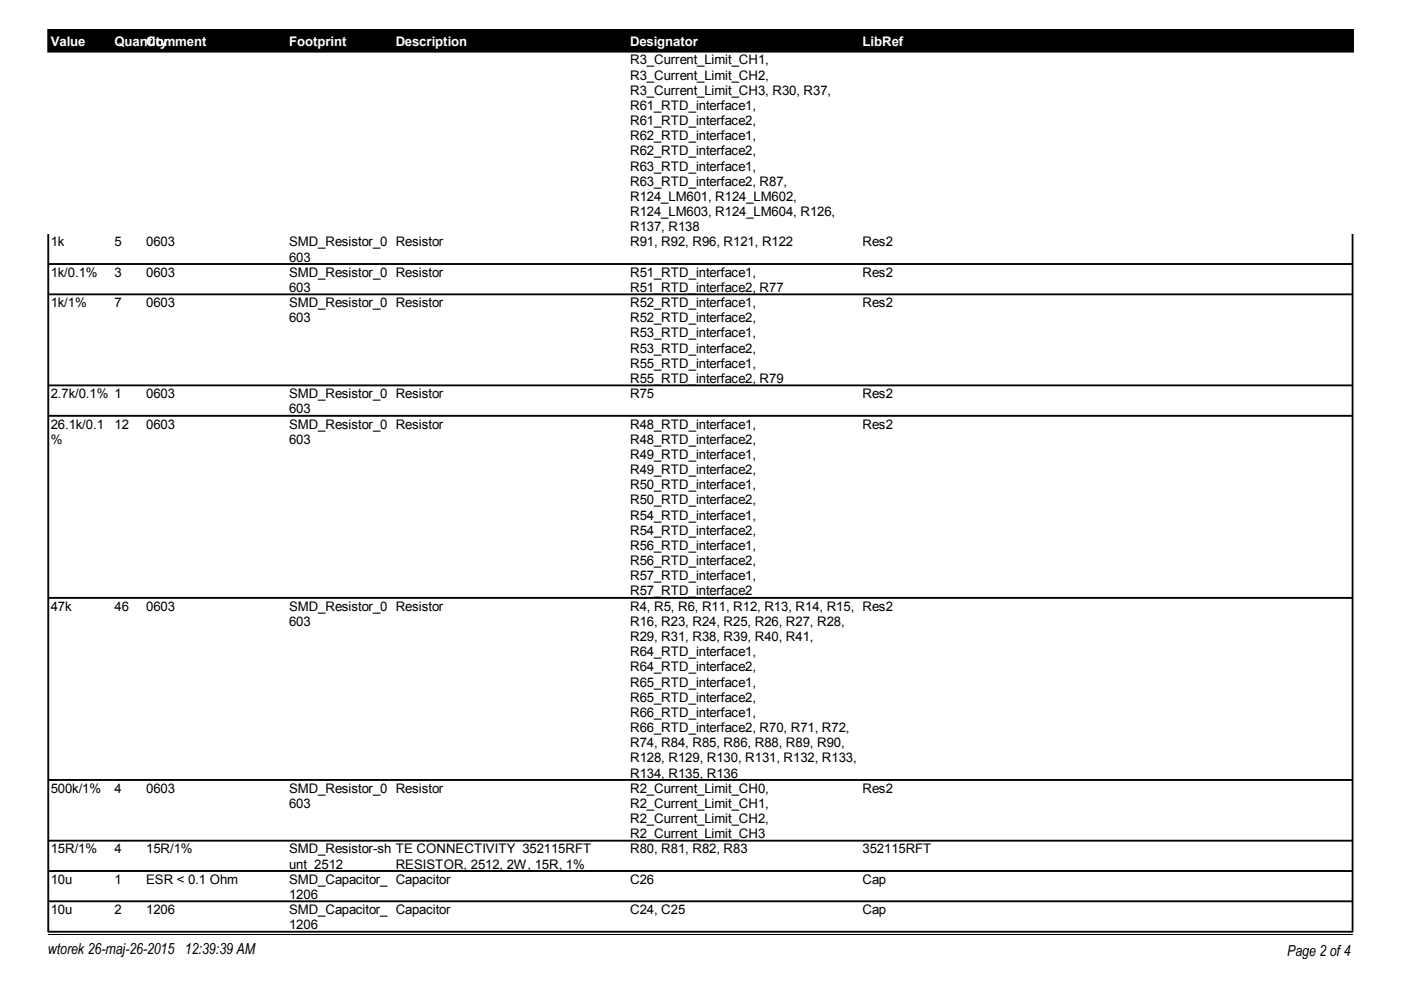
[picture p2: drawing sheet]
<svg xmlns="http://www.w3.org/2000/svg" width="297mm" height="210mm" viewBox="0 0 297 210" stroke-linecap="round" stroke-linejoin="round" font-family="sans-serif">
<defs><g id="words">
<g font-size="3.2">
<text x="10.2" y="202.4">wtorek 26-maj-26-2015 12:39:39 AM</text>
<text x="272.9" y="202.6">Page 2 of 4</text>
</g>
<g font-size="2.8" fill="#fff">
<text x="10.8" y="9.7">Value</text>
<text x="24.3" y="9.7">Quantity</text>
<text x="31" y="9.7">Comment</text>
<text x="61.3" y="9.7">Footprint</text>
<text x="83.9" y="9.7">Description</text>
<text x="133.6" y="9.7">Designator</text>
<text x="182.9" y="9.7">LibRef</text>
</g>
<g font-size="2.8">
<text x="133.6" y="13.6">R3_Current_Limit_CH1,</text>
<text x="133.6" y="16.9">R3_Current_Limit_CH2,</text>
<text x="133.6" y="20.1">R3_Current_Limit_CH3, R30, R37,</text>
<text x="133.6" y="23.3">R61_RTD_interface1,</text>
<text x="133.6" y="26.5">R61_RTD_interface2,</text>
<text x="133.6" y="29.7">R62_RTD_interface1,</text>
<text x="133.6" y="32.9">R62_RTD_interface2,</text>
<text x="133.6" y="36.2">R63_RTD_interface1,</text>
<text x="133.6" y="39.4">R63_RTD_interface2, R87,</text>
<text x="133.6" y="42.6">R124_LM601, R124_LM602,</text>
<text x="133.6" y="45.8">R124_LM603, R124_LM604, R126,</text>
<text x="10.8" y="52.3">1k</text>
<text x="24.3" y="52.3">5</text>
<text x="31" y="52.3">0603</text>
<text x="61.3" y="52.3">SMD_Resistor_0 Resistor</text>
<text x="133.6" y="49">R137, R138</text>
<text x="133.6" y="52.3">R91, R92, R96, R121, R122</text>
<text x="182.9" y="52.3">Res2</text>
<text x="10.8" y="58.7">1k/0.1%</text>
<text x="24.3" y="58.7">3</text>
<text x="31" y="58.7">0603</text>
<text x="61.3" y="55.5">603</text>
<text x="61.3" y="58.7">SMD_Resistor_0 Resistor</text>
<text x="133.6" y="58.7">R51_RTD_interface1,</text>
<text x="182.9" y="58.7">Res2</text>
<text x="10.8" y="65.1">1k/1%</text>
<text x="24.3" y="65.1">7</text>
<text x="31" y="65.1">0603</text>
<text x="61.3" y="61.9">603</text>
<text x="61.3" y="65.1">SMD_Resistor_0 Resistor</text>
<text x="133.6" y="61.9">R51_RTD_interface2, R77</text>
<text x="133.6" y="65.1">R52_RTD_interface1,</text>
<text x="182.9" y="65.1">Res2</text>
<text x="61.3" y="68.3">603</text>
<text x="133.6" y="68.3">R52_RTD_interface2,</text>
<text x="133.6" y="71.6">R53_RTD_interface1,</text>
<text x="133.6" y="74.8">R53_RTD_interface2,</text>
<text x="133.6" y="78">R55_RTD_interface1,</text>
<text x="133.6" y="81.2">R55_RTD_interface2, R79</text>
<text x="10.8" y="84.4">2.7k/0.1% 1</text>
<text x="31" y="84.4">0603</text>
<text x="61.3" y="84.4">SMD_Resistor_0 Resistor</text>
<text x="61.3" y="87.6">603</text>
<text x="133.6" y="84.4">R75</text>
<text x="182.9" y="84.4">Res2</text>
<text x="10.8" y="90.9">26.1k/0.1</text>
<text x="10.8" y="94.1">%</text>
<text x="24.3" y="90.9">12</text>
<text x="31" y="90.9">0603</text>
<text x="61.3" y="90.9">SMD_Resistor_0 Resistor</text>
<text x="61.3" y="94.1">603</text>
<text x="133.6" y="90.9">R48_RTD_interface1,</text>
<text x="133.6" y="94.1">R48_RTD_interface2,</text>
<text x="182.9" y="90.9">Res2</text>
<text x="133.6" y="97.3">R49_RTD_interface1,</text>
<text x="133.6" y="100.5">R49_RTD_interface2,</text>
<text x="133.6" y="103.7">R50_RTD_interface1,</text>
<text x="133.6" y="106.9">R50_RTD_interface2,</text>
<text x="133.6" y="110.2">R54_RTD_interface1,</text>
<text x="133.6" y="113.4">R54_RTD_interface2,</text>
<text x="133.6" y="116.6">R56_RTD_interface1,</text>
<text x="133.6" y="119.8">R56_RTD_interface2,</text>
<text x="133.6" y="123">R57_RTD_interface1,</text>
<text x="10.8" y="129.5">47k</text>
<text x="24.3" y="129.5">46</text>
<text x="31" y="129.5">0603</text>
<text x="61.3" y="129.5">SMD_Resistor_0 Resistor</text>
<text x="133.6" y="126.3">R57_RTD_interface2</text>
<text x="133.6" y="129.5">R4, R5, R6, R11, R12, R13, R14, R15, Res2</text>
<text x="61.3" y="132.7">603</text>
<text x="133.6" y="132.7">R16, R23, R24, R25, R26, R27, R28,</text>
<text x="133.6" y="135.9">R29, R31, R38, R39, R40, R41,</text>
<text x="133.6" y="139.1">R64_RTD_interface1,</text>
<text x="133.6" y="142.3">R64_RTD_interface2,</text>
<text x="133.6" y="145.6">R65_RTD_interface1,</text>
<text x="133.6" y="148.8">R65_RTD_interface2,</text>
<text x="133.6" y="152">R66_RTD_interface1,</text>
<text x="133.6" y="155.2">R66_RTD_interface2, R70, R71, R72,</text>
<text x="133.6" y="158.4">R74, R84, R85, R86, R88, R89, R90,</text>
<text x="133.6" y="161.6">R128, R129, R130, R131, R132, R133,</text>
<text x="133.6" y="164.9">R134, R135, R136</text>
<text x="10.8" y="168.1">500k/1%</text>
<text x="24.3" y="168.1">4</text>
<text x="31" y="168.1">0603</text>
<text x="61.3" y="168.1">SMD_Resistor_0 Resistor</text>
<text x="61.3" y="171.3">603</text>
<text x="133.6" y="168.1">R2_Current_Limit_CH0,</text>
<text x="133.6" y="171.3">R2_Current_Limit_CH1,</text>
<text x="182.9" y="168.1">Res2</text>
<text x="133.6" y="174.5">R2_Current_Limit_CH2,</text>
<text x="133.6" y="177.7">R2_Current_Limit_CH3</text>
<text x="10.8" y="180.9">15R/1%</text>
<text x="24.3" y="180.9">4</text>
<text x="31" y="180.9">15R/1%</text>
<text x="61.3" y="180.9">SMD_Resistor-sh TE CONNECTIVITY 352115RFT</text>
<text x="61.3" y="184.2">unt_2512</text>
<text x="83.9" y="184.2">RESISTOR, 2512, 2W, 15R, 1%</text>
<text x="133.6" y="180.9">R80, R81, R82, R83</text>
<text x="182.9" y="180.9">352115RFT</text>
<text x="10.8" y="187.4">10u</text>
<text x="24.3" y="187.4">1</text>
<text x="31" y="187.4">ESR &lt; 0.1 Ohm</text>
<text x="61.3" y="187.4">SMD_Capacitor_ Capacitor</text>
<text x="61.3" y="190.6">1206</text>
<text x="133.6" y="187.4">C26</text>
<text x="182.9" y="187.4">Cap</text>
<text x="10.8" y="193.8">10u</text>
<text x="24.3" y="193.8">2</text>
<text x="31" y="193.8">1206</text>
<text x="61.3" y="193.8">SMD_Capacitor_ Capacitor</text>
<text x="61.3" y="197">1206</text>
<text x="133.6" y="193.8">C24, C25</text>
<text x="182.9" y="193.8">Cap</text>
</g>
</g></defs>
<path d="M10.2 6.3h276.7v4.7h-276.7z" fill-rule="evenodd" fill="#000" stroke="#000" stroke-width=".25"/>
<g fill="none" stroke="#000" stroke-width=".21">
<path d="M10.2 56.1h276.7M10.2 56h276.7M10.2 55.9h276.7M10.2 49.6v148h276.7v-148M10.2 49.6v148M10.3 49.6v148M286.7 49.6v148M286.8 49.6v148M10.2 62.5h276.7M10.2 62.4h276.7M10.2 62.3h276.7M10.2 81.8h276.7"/>
<path d="M10.2 81.7h276.7M10.2 81.6h276.7M10.2 88.2h276.7M10.2 88.1h276.7M10.2 126.8h276.7M10.2 126.7h276.7M10.2 165.5h276.7M10.2 165.4h276.7M10.2 165.3h276.7M10.2 178.3h276.7M10.2 178.2h276.7M10.2 184.8h276.7"/>
<path d="M10.2 184.7h276.7M10.2 184.6h276.7M10.2 191.2h276.7M10.2 191.1h276.7M10.2 191h276.7M10.2 197.5h276.7M10.2 198.1h276.7"/>
</g>
<use href="#words"/>
</svg>
